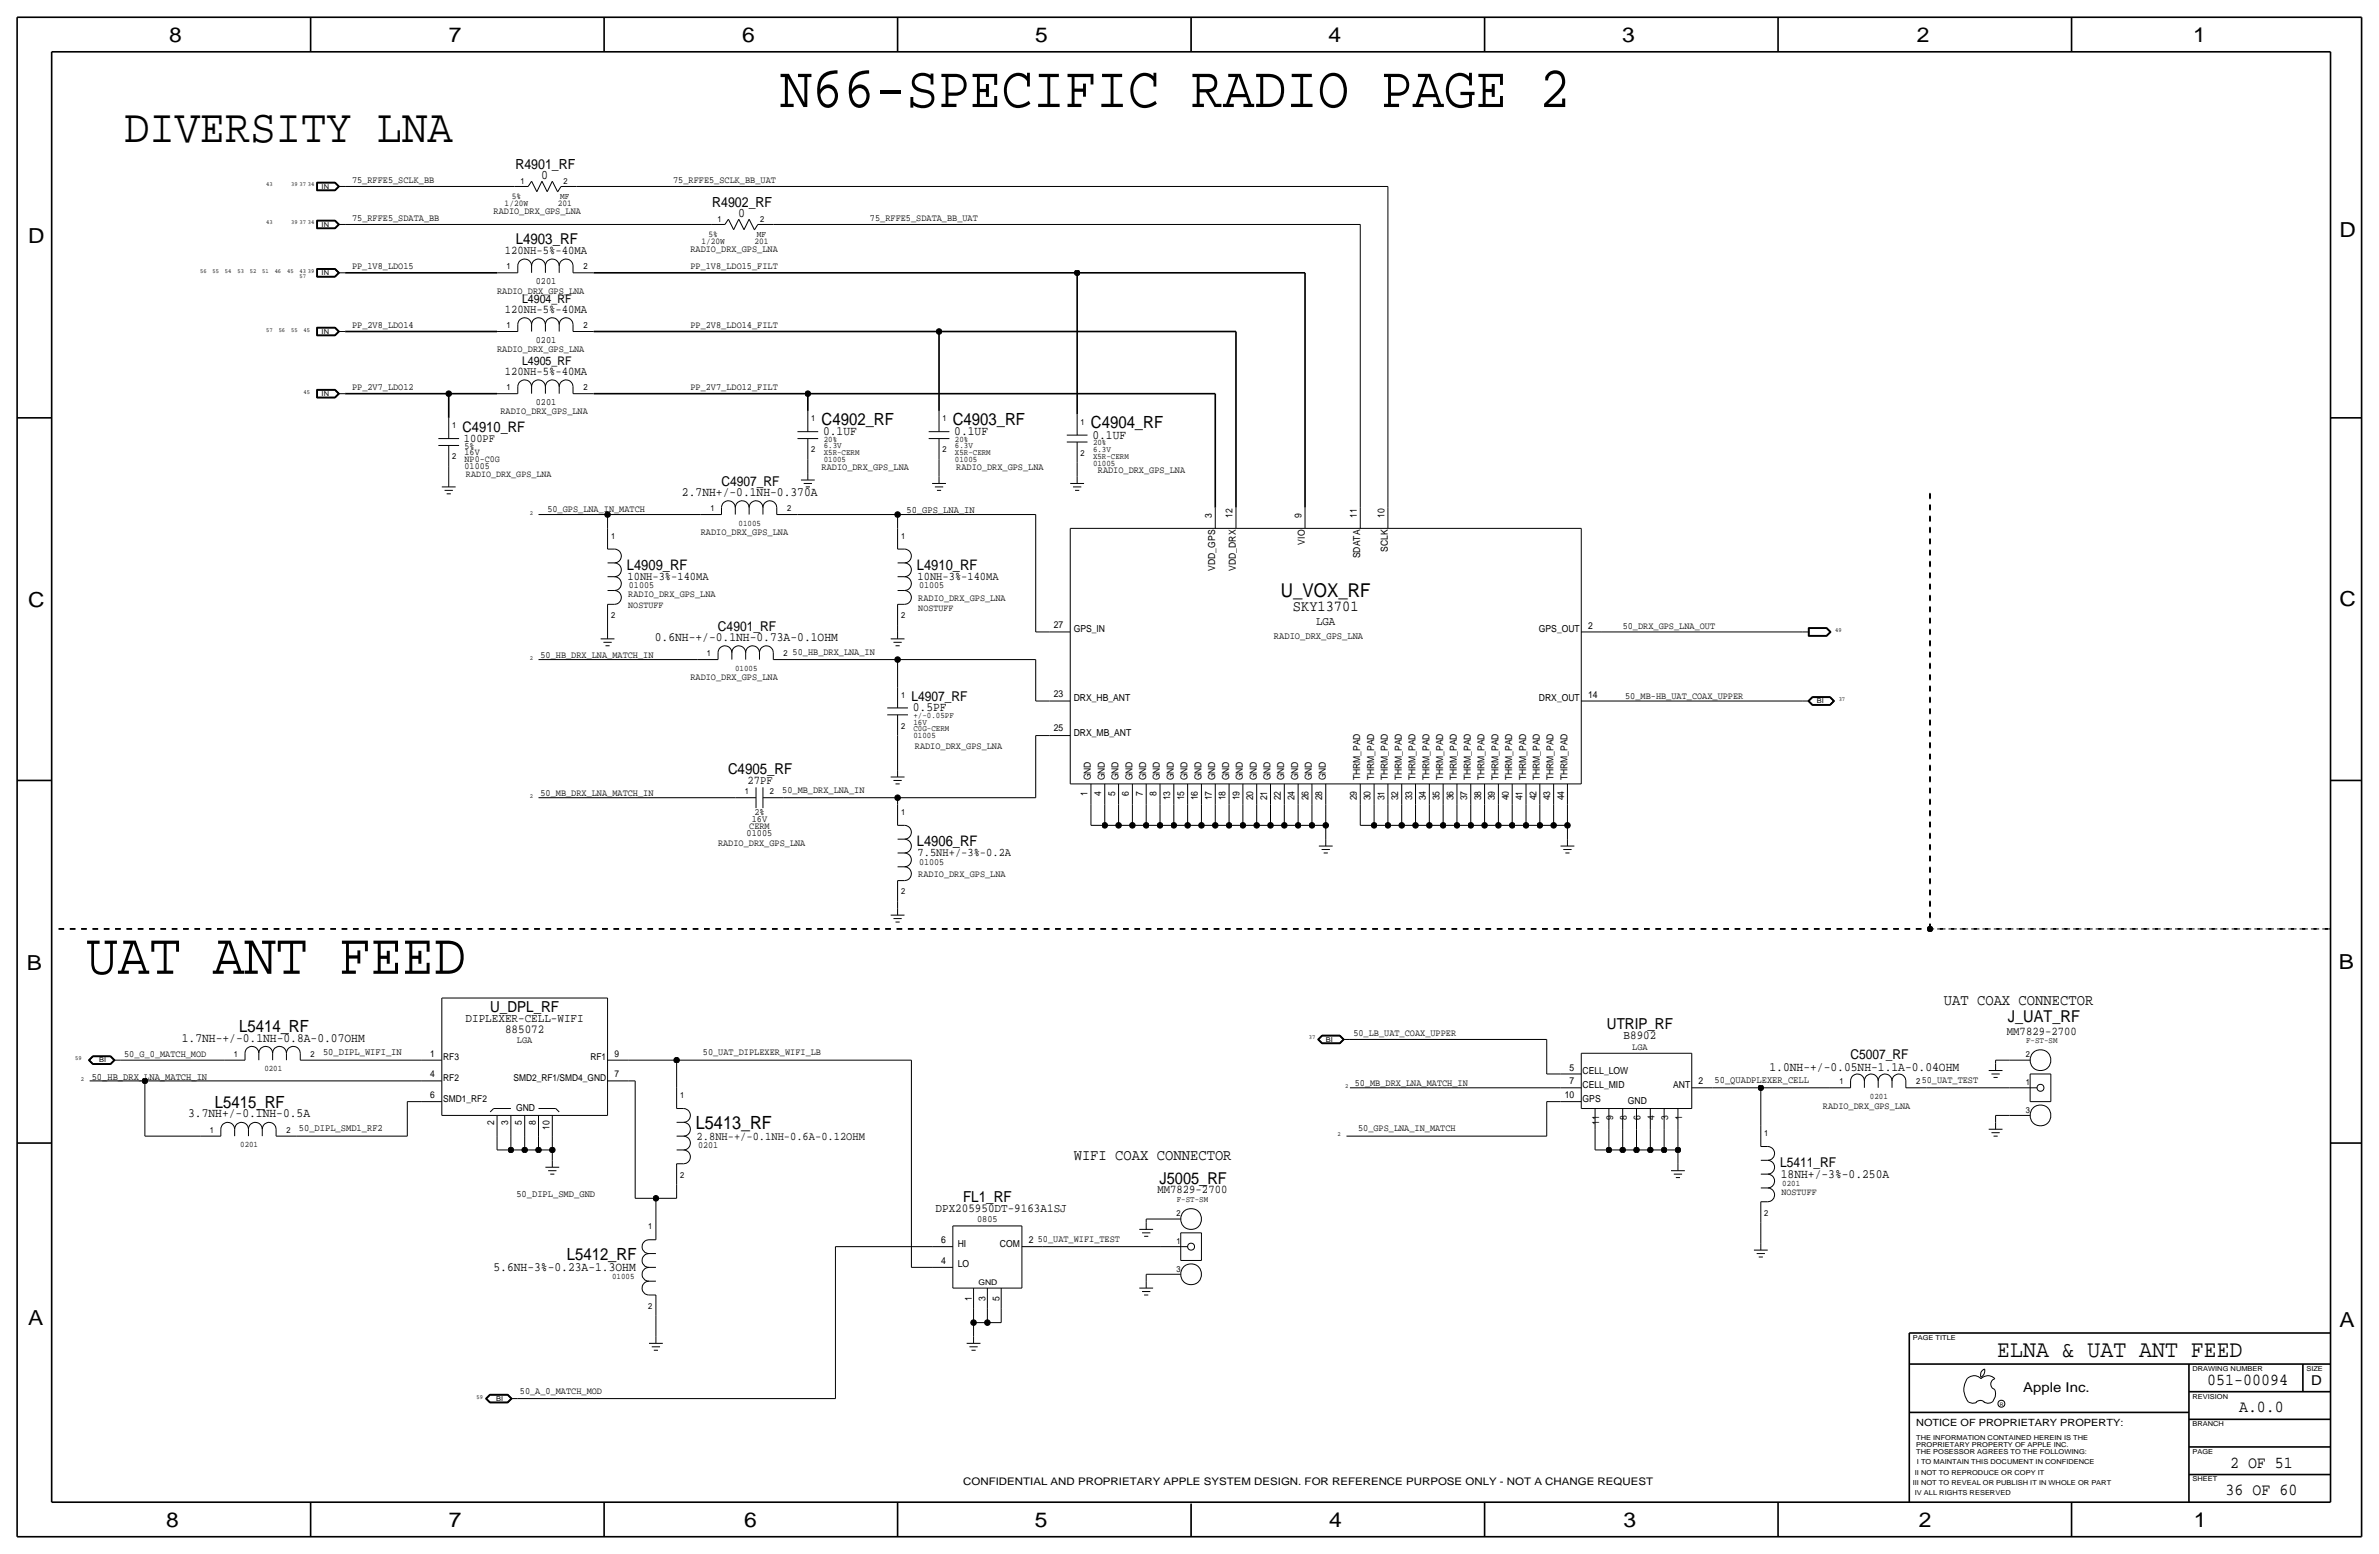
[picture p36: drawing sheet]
<svg xmlns="http://www.w3.org/2000/svg" width="875mm" height="572mm" viewBox="0 0 875 572" stroke-linecap="round" stroke-linejoin="round" font-family="sans-serif">
<defs><g id="words">
<g font-size="21.7">
<text x="287" y="39.4">N66-SPECIFIC RADIO PAGE 2</text>
<text x="31.7" y="358.1">UAT ANT FEED</text>
</g>
<text font-size="17.4" x="45.7" y="52.1">DIVERSITY LNA</text>
<text font-size="8.9" x="734.6" y="499.1">ELNA &amp; UAT ANT FEED</text>
<g font-size="7.6">
<text x="62.2" y="15.5">8</text>
<text x="165.1" y="15.5">7</text>
<text x="273" y="15.5">6</text>
<text x="380.7" y="15.5">5</text>
<text x="488.6" y="15.5">4</text>
<text x="596.6" y="15.5">3</text>
<text x="705.1" y="15.5">2</text>
<text x="806.7" y="15.5">1</text>
<text x="10.4" y="89.4">D</text>
<text x="860.5" y="87.1">D</text>
<text x="10.4" y="223.3">C</text>
<text x="860.5" y="222.8">C</text>
<text x="9.8" y="356.6">B</text>
<text x="860.3" y="356.4">B</text>
<text x="10.4" y="487.4">A</text>
<text x="860.5" y="488.2">A</text>
<text x="61.2" y="561.6">8</text>
<text x="165" y="561.6">7</text>
<text x="273.8" y="561.6">6</text>
<text x="380.7" y="561.6">5</text>
<text x="488.9" y="561.6">4</text>
<text x="597.1" y="561.6">3</text>
<text x="705.8" y="561.6">2</text>
<text x="806.9" y="561.6">1</text>
</g>
<text font-size="7" x="471.2" y="219.7">U_VOX_RF</text>
<text font-size="6.7" x="256" y="415.3">L5413_RF</text>
<g font-size="6.2">
<text x="302.2" y="156.2">C4902_RF</text>
<text x="350.5" y="156.2">C4903_RF</text>
<text x="401.3" y="157.5">C4904_RF</text>
<text x="88" y="379.5">L5414_RF</text>
<text x="79.1" y="407.4">L5415_RF</text>
<text x="208.5" y="463.6">L5412_RF</text>
<text x="811.9" y="509.3">051-00094</text>
<text x="823.6" y="519.4">A.0.0</text>
<text x="820.3" y="539.8">2 OF 51</text>
<text x="818.6" y="549.9">36 OF 60</text>
</g>
<g font-size="6">
<text x="738.5" y="375.9">J_UAT_RF</text>
<text x="426.5" y="435.4">J5005_RF</text>
</g>
<g font-size="5.7">
<text x="715" y="369.6">UAT COAX CONNECTOR</text>
<text x="394.9" y="426.7">WIFI COAX CONNECTOR</text>
</g>
<g font-size="5.6">
<text x="475.6" y="224.8">SKY13701</text>
<text x="180.3" y="372.1">U_DPL_RF</text>
<text x="591.1" y="378.5">UTRIP_RF</text>
<text x="354.2" y="442">FL1_RF</text>
</g>
<g font-size="5.5">
<text x="189.7" y="89.9">L4903_RF</text>
<text x="267.8" y="284.5">C4905_RF</text>
</g>
<g font-size="5.3">
<text x="170.1" y="158.8">C4910_RF</text>
<text x="230.6" y="209.5">L4909_RF</text>
<text x="337.3" y="209.5">L4910_RF</text>
<text x="337.3" y="311.2">L4906_RF</text>
</g>
<g font-size="5.1">
<text x="189.6" y="62.2">R4901_RF</text>
<text x="262" y="76.2">R4902_RF</text>
</g>
<g font-size="5">
<text x="265.3" y="178.8">C4907_RF</text>
<text x="264.1" y="232.2">C4901_RF</text>
<text x="335.2" y="257.8">L4907_RF</text>
<text x="680.6" y="389.6">C5007_RF</text>
<text x="654.8" y="429.3">L5411_RF</text>
<text x="850.1" y="509.3">D</text>
<text x="744.2" y="511.8">Apple Inc.</text>
</g>
<g font-size="4.8">
<text x="199.1" y="65.8">0</text>
<text x="271.5" y="79.8">0</text>
</g>
<g font-size="4.7">
<text x="302.7" y="160">0.1UF</text>
<text x="351" y="160">0.1UF</text>
<text x="401.8" y="161.3">0.1UF</text>
<text x="250.8" y="182.4">2.7NH+/-0.1NH-0.370A</text>
<text x="240.8" y="235.7">0.6NH-+/-0.1NH-0.73A-0.1OHM</text>
<text x="335.7" y="261.6">0.5PF</text>
<text x="66.9" y="383">1.7NH-+/-0.1NH-0.8A-0.07OHM</text>
<text x="650.8" y="393.7">1.0NH-+/-0.05NH-1.1A-0.04OHM</text>
<text x="69.2" y="411">3.7NH+/-0.1NH-0.5A</text>
<text x="655" y="433.1">18NH+/-3%-0.250A</text>
<text x="181.5" y="467.4">5.6NH-3%-0.23A-1.3OHM</text>
</g>
<g font-size="4.5">
<text x="171.3" y="376">DIPLEXER-CELL-WIFI</text>
<text x="185.7" y="379.7">885072</text>
<text x="597.2" y="382.3">B8902</text>
<text x="344.1" y="445.8">DPX205950DT-9163A1SJ</text>
</g>
<g font-size="4.4">
<text x="185.7" y="93.5">120NH-5%-40MA</text>
<text x="192" y="111.5">L4904_RF</text>
<text x="185.7" y="115.1">120NH-5%-40MA</text>
<text x="185.7" y="137.9">120NH-5%-40MA</text>
<text x="192" y="134.4">L4905_RF</text>
<text x="484.1" y="229.9">LGA</text>
<text x="274.9" y="288.3">27PF</text>
<text x="738.2" y="380.5">MM7829-2700</text>
<text x="425.8" y="438.9">MM7829-2700</text>
</g>
<g font-size="4.3">
<text x="170.6" y="162.6">100PF</text>
<text x="230.8" y="213.4">10NH-3%-140MA</text>
<text x="337.5" y="213.4">10NH-3%-140MA</text>
<text x="337.5" y="315">7.5NH+/-3%-0.2A</text>
<text x="256.2" y="419.1">2.8NH-+/-0.1NH-0.6A-0.12OHM</text>
</g>
<text font-size="3.8" x="354.3" y="546.1">CONFIDENTIAL AND PROPRIETARY APPLE SYSTEM DESIGN. FOR REFERENCE PURPOSE ONLY - NOT A CHANGE REQUEST</text>
<text font-size="3.7" x="704.8" y="524.5">NOTICE OF PROPRIETARY PROPERTY:</text>
<g font-size="3.6">
<text x="333.5" y="188.7">50_GPS_LNA_IN</text>
<text x="468.6" y="234.9">RADIO_DRX_GPS_LNA</text>
<text x="118.8" y="388.1">50_DIPL_WIFI_IN</text>
<text x="33.7" y="397">50_HB_DRX_LNA_MATCH_IN</text>
<text x="630.6" y="398.4">50_QUADPLEXER_CELL</text>
<text x="109.9" y="416.1">50_DIPL_SMD1_RF2</text>
<text x="189.9" y="440.2">50_DIPL_SMD_GND</text>
</g>
<g font-size="3.5">
<text x="129.5" y="67.3">75_RFFE5_SCLK_BB</text>
<text x="247.6" y="67.3">75_RFFE5_SCLK_BB_UAT</text>
<text x="129.5" y="81.3">75_RFFE5_SDATA_BB</text>
<text x="181.6" y="78.7">RADIO_DRX_GPS_LNA</text>
<text x="320" y="81.3">75_RFFE5_SDATA_BB_UAT</text>
<text x="253.9" y="92.7">RADIO_DRX_GPS_LNA</text>
<text x="129.5" y="99.1">PP_1V8_LDO15</text>
<text x="253.9" y="99.1">PP_1V8_LDO15_FILT</text>
<text x="182.8" y="107.9">RADIO_DRX_GPS_LNA</text>
<text x="197.1" y="104.4">0201</text>
<text x="129.5" y="120.6">PP_2V8_LDO14</text>
<text x="197.1" y="126">0201</text>
<text x="254" y="120.6">PP_2V8_LDO14_FILT</text>
<text x="182.8" y="129.5">RADIO_DRX_GPS_LNA</text>
<text x="129.5" y="143.5">PP_2V7_LDO12</text>
<text x="254" y="143.5">PP_2V7_LDO12_FILT</text>
<text x="197.1" y="148.8">0201</text>
<text x="184.1" y="152.4">RADIO_DRX_GPS_LNA</text>
<text x="170.9" y="165.1">5%</text>
<text x="170.9" y="167.4">16V</text>
<text x="170.9" y="172.5">01005</text>
<text x="170.9" y="169.9">NP0-C0G</text>
<text x="302.2" y="172.7">RADIO_DRX_GPS_LNA</text>
<text x="351.7" y="172.7">RADIO_DRX_GPS_LNA</text>
<text x="403.8" y="174">RADIO_DRX_GPS_LNA</text>
<text x="171.4" y="175.3">RADIO_DRX_GPS_LNA</text>
<text x="201.3" y="188.5">50_GPS_LNA_IN_MATCH</text>
<text x="445.7" y="190.5" transform="rotate(-90 445.7 190.5)">3</text>
<text x="453.3" y="190.5" transform="rotate(-90 453.3 190.5)">12</text>
<text x="478.7" y="190.5" transform="rotate(-90 478.7 190.5)">9</text>
<text x="499" y="190.5" transform="rotate(-90 499 190.5)">11</text>
<text x="509.2" y="190.5" transform="rotate(-90 509.2 190.5)">10</text>
<text x="257.8" y="196.9">RADIO_DRX_GPS_LNA</text>
<text x="480" y="200.2" transform="rotate(-90 480 200.2)">VIO</text>
<text x="510.5" y="203.1" transform="rotate(-90 510.5 203.1)">SCLK</text>
<text x="447" y="209.9" transform="rotate(-90 447 209.9)">VDD_GPS</text>
<text x="454.6" y="209.9" transform="rotate(-90 454.6 209.9)">VDD_DRX</text>
<text x="500.3" y="205.3" transform="rotate(-90 500.3 205.3)">SDATA</text>
<text x="231.1" y="219.7">RADIO_DRX_GPS_LNA</text>
<text x="231.3" y="216.4">01005</text>
<text x="337.8" y="221">RADIO_DRX_GPS_LNA</text>
<text x="338" y="216.4">01005</text>
<text x="231.1" y="223.5">NOSTUFF</text>
<text x="337.8" y="224.8">NOSTUFF</text>
<text x="387.6" y="230.9">27</text>
<text x="394.9" y="232.4">GPS_IN</text>
<text x="566" y="232.4">GPS_OUT</text>
<text x="584.1" y="231.1">2</text>
<text x="596.8" y="231.1">50_DRX_GPS_LNA_OUT</text>
<text x="198.8" y="241.9">50_HB_DRX_LNA_MATCH_IN</text>
<text x="291.5" y="240.8">50_HB_DRX_LNA_IN</text>
<text x="253.9" y="250.2">RADIO_DRX_GPS_LNA</text>
<text x="387.6" y="256.3">23</text>
<text x="394.9" y="257.8">DRX_HB_ANT</text>
<text x="566" y="257.8">DRX_OUT</text>
<text x="584.1" y="256.5">14</text>
<text x="597.8" y="256.9">50_MB-HB_UAT_COAX_UPPER</text>
<text x="387.6" y="269">25</text>
<text x="336.5" y="275.6">RADIO_DRX_GPS_LNA</text>
<text x="394.9" y="270.5">DRX_MB_ANT</text>
<text x="401.3" y="287" transform="rotate(-90 401.3 287)">GND</text>
<text x="406.4" y="287" transform="rotate(-90 406.4 287)">GND</text>
<text x="411.4" y="287" transform="rotate(-90 411.4 287)">GND</text>
<text x="416.5" y="287" transform="rotate(-90 416.5 287)">GND</text>
<text x="421.6" y="287" transform="rotate(-90 421.6 287)">GND</text>
<text x="426.7" y="287" transform="rotate(-90 426.7 287)">GND</text>
<text x="431.7" y="287" transform="rotate(-90 431.7 287)">GND</text>
<text x="436.8" y="287" transform="rotate(-90 436.8 287)">GND</text>
<text x="441.9" y="287" transform="rotate(-90 441.9 287)">GND</text>
<text x="447" y="287" transform="rotate(-90 447 287)">GND</text>
<text x="452.1" y="287" transform="rotate(-90 452.1 287)">GND</text>
<text x="457.1" y="287" transform="rotate(-90 457.1 287)">GND</text>
<text x="462.2" y="287" transform="rotate(-90 462.2 287)">GND</text>
<text x="467.3" y="287" transform="rotate(-90 467.3 287)">GND</text>
<text x="472.4" y="287" transform="rotate(-90 472.4 287)">GND</text>
<text x="477.5" y="287" transform="rotate(-90 477.5 287)">GND</text>
<text x="482.5" y="287" transform="rotate(-90 482.5 287)">GND</text>
<text x="487.6" y="287" transform="rotate(-90 487.6 287)">GND</text>
<text x="500.3" y="287" transform="rotate(-90 500.3 287)">THRM_PAD</text>
<text x="505.4" y="287" transform="rotate(-90 505.4 287)">THRM_PAD</text>
<text x="510.5" y="287" transform="rotate(-90 510.5 287)">THRM_PAD</text>
<text x="515.6" y="287" transform="rotate(-90 515.6 287)">THRM_PAD</text>
<text x="520.6" y="287" transform="rotate(-90 520.6 287)">THRM_PAD</text>
<text x="525.7" y="287" transform="rotate(-90 525.7 287)">THRM_PAD</text>
<text x="530.8" y="287" transform="rotate(-90 530.8 287)">THRM_PAD</text>
<text x="535.9" y="287" transform="rotate(-90 535.9 287)">THRM_PAD</text>
<text x="541" y="287" transform="rotate(-90 541 287)">THRM_PAD</text>
<text x="546" y="287" transform="rotate(-90 546 287)">THRM_PAD</text>
<text x="551.1" y="287" transform="rotate(-90 551.1 287)">THRM_PAD</text>
<text x="556.2" y="287" transform="rotate(-90 556.2 287)">THRM_PAD</text>
<text x="561.3" y="287" transform="rotate(-90 561.3 287)">THRM_PAD</text>
<text x="566.4" y="287" transform="rotate(-90 566.4 287)">THRM_PAD</text>
<text x="571.4" y="287" transform="rotate(-90 571.4 287)">THRM_PAD</text>
<text x="576.5" y="287" transform="rotate(-90 576.5 287)">THRM_PAD</text>
<text x="198.8" y="292.7">50_MB_DRX_LNA_MATCH_IN</text>
<text x="287.7" y="291.6">50_MB_DRX_LNA_IN</text>
<text x="400" y="292.6" transform="rotate(-90 400 292.6)">1</text>
<text x="405.1" y="292.6" transform="rotate(-90 405.1 292.6)">4</text>
<text x="410.1" y="292.6" transform="rotate(-90 410.1 292.6)">5</text>
<text x="415.2" y="292.6" transform="rotate(-90 415.2 292.6)">6</text>
<text x="420.3" y="292.6" transform="rotate(-90 420.3 292.6)">7</text>
<text x="425.4" y="292.6" transform="rotate(-90 425.4 292.6)">8</text>
<text x="277.5" y="299.7">2%</text>
<text x="430.5" y="294.3" transform="rotate(-90 430.5 294.3)">13</text>
<text x="435.5" y="294.3" transform="rotate(-90 435.5 294.3)">15</text>
<text x="440.6" y="294.3" transform="rotate(-90 440.6 294.3)">16</text>
<text x="445.7" y="294.3" transform="rotate(-90 445.7 294.3)">17</text>
<text x="450.8" y="294.3" transform="rotate(-90 450.8 294.3)">18</text>
<text x="455.9" y="294.3" transform="rotate(-90 455.9 294.3)">19</text>
<text x="461" y="294.3" transform="rotate(-90 461 294.3)">20</text>
<text x="466" y="294.3" transform="rotate(-90 466 294.3)">21</text>
<text x="471.1" y="294.3" transform="rotate(-90 471.1 294.3)">22</text>
<text x="476.2" y="294.3" transform="rotate(-90 476.2 294.3)">24</text>
<text x="481.3" y="294.3" transform="rotate(-90 481.3 294.3)">26</text>
<text x="486.4" y="294.3" transform="rotate(-90 486.4 294.3)">28</text>
<text x="499" y="294.3" transform="rotate(-90 499 294.3)">29</text>
<text x="504.1" y="294.3" transform="rotate(-90 504.1 294.3)">30</text>
<text x="509.2" y="294.3" transform="rotate(-90 509.2 294.3)">31</text>
<text x="514.3" y="294.3" transform="rotate(-90 514.3 294.3)">32</text>
<text x="519.4" y="294.3" transform="rotate(-90 519.4 294.3)">33</text>
<text x="524.4" y="294.3" transform="rotate(-90 524.4 294.3)">34</text>
<text x="529.5" y="294.3" transform="rotate(-90 529.5 294.3)">35</text>
<text x="534.6" y="294.3" transform="rotate(-90 534.6 294.3)">36</text>
<text x="539.7" y="294.3" transform="rotate(-90 539.7 294.3)">37</text>
<text x="544.8" y="294.3" transform="rotate(-90 544.8 294.3)">38</text>
<text x="549.9" y="294.3" transform="rotate(-90 549.9 294.3)">39</text>
<text x="554.9" y="294.3" transform="rotate(-90 554.9 294.3)">40</text>
<text x="560" y="294.3" transform="rotate(-90 560 294.3)">41</text>
<text x="565.1" y="294.3" transform="rotate(-90 565.1 294.3)">42</text>
<text x="570.2" y="294.3" transform="rotate(-90 570.2 294.3)">43</text>
<text x="575.3" y="294.3" transform="rotate(-90 575.3 294.3)">44</text>
<text x="275.6" y="304.8">CERM</text>
<text x="276.5" y="302.3">16V</text>
<text x="264.1" y="311.2">RADIO_DRX_GPS_LNA</text>
<text x="274.6" y="307.3">01005</text>
<text x="337.8" y="322.6">RADIO_DRX_GPS_LNA</text>
<text x="338" y="318">01005</text>
<text x="190.2" y="383.6">LGA</text>
<text x="497.8" y="381">50_LB_UAT_COAX_UPPER</text>
<text x="45.7" y="388.6">50_G_0_MATCH_MOD</text>
<text x="158.3" y="388.6">1</text>
<text x="163" y="389.9">RF3</text>
<text x="217.1" y="389.9">RF1</text>
<text x="226" y="388.6">9</text>
<text x="258.5" y="388.1">50_UAT_DIPLEXER_WIFI_LB</text>
<text x="600.4" y="386.1">LGA</text>
<text x="577.3" y="393.7">5</text>
<text x="582.1" y="395">CELL_LOW</text>
<text x="158.3" y="396.2">4</text>
<text x="163" y="397.5">RF2</text>
<text x="188.9" y="397.5">SMD2_RF1/SMD4_GND</text>
<text x="226" y="396.2">7</text>
<text x="498.3" y="399.5">50_MB_DRX_LNA_MATCH_IN</text>
<text x="577.3" y="398.8">7</text>
<text x="582.1" y="400">CELL_MID</text>
<text x="615.4" y="400">ANT</text>
<text x="624.8" y="398.7">2</text>
<text x="706.8" y="398.3">50_UAT_TEST</text>
<text x="158.3" y="403.9">6</text>
<text x="163" y="405.1">SMD1_RF2</text>
<text x="575.6" y="403.9">10</text>
<text x="582.1" y="405.1">GPS</text>
<text x="598.7" y="405.9">GND</text>
<text x="670.5" y="407.7">RADIO_DRX_GPS_LNA</text>
<text x="181.8" y="413.7" transform="rotate(-90 181.8 413.7)">2</text>
<text x="186.9" y="413.7" transform="rotate(-90 186.9 413.7)">3</text>
<text x="189.8" y="408.7">GND</text>
<text x="192" y="413.7" transform="rotate(-90 192 413.7)">5</text>
<text x="197.1" y="413.7" transform="rotate(-90 197.1 413.7)">8</text>
<text x="588.2" y="413.7" transform="rotate(-90 588.2 413.7)">11</text>
<text x="593.3" y="412" transform="rotate(-90 593.3 412)">9</text>
<text x="598.4" y="412" transform="rotate(-90 598.4 412)">8</text>
<text x="603.5" y="412" transform="rotate(-90 603.5 412)">6</text>
<text x="608.5" y="412" transform="rotate(-90 608.5 412)">4</text>
<text x="613.6" y="412" transform="rotate(-90 613.6 412)">3</text>
<text x="618.7" y="412" transform="rotate(-90 618.7 412)">1</text>
<text x="202.1" y="415.5" transform="rotate(-90 202.1 415.5)">10</text>
<text x="499.5" y="416">50_GPS_LNA_IN_MATCH</text>
<text x="256.7" y="422.1">0201</text>
<text x="655.3" y="439.4">NOSTUFF</text>
<text x="359.4" y="449.6">0805</text>
<text x="346.2" y="457.2">6</text>
<text x="352.2" y="458.5">HI</text>
<text x="367.8" y="458.5">COM</text>
<text x="378.4" y="457.2">2</text>
<text x="381.7" y="456.7">50_UAT_WIFI_TEST</text>
<text x="346.2" y="464.8">4</text>
<text x="352.2" y="466.1">LO</text>
<text x="357.4" y="478.3" transform="rotate(-90 357.4 478.3)">1</text>
<text x="362.5" y="478.3" transform="rotate(-90 362.5 478.3)">3</text>
<text x="367.6" y="478.3" transform="rotate(-90 367.6 478.3)">5</text>
<text x="191.2" y="512.6">50_A_0_MATCH_MOD</text>
</g>
<g font-size="3.2">
<text x="185.6" y="75.7">1/20W</text>
<text x="188.2" y="73.2">5%</text>
<text x="205.1" y="75.7">201</text>
<text x="206" y="73.2">MF</text>
<text x="258" y="89.7">1/20W</text>
<text x="260.6" y="87.1">5%</text>
<text x="277.5" y="89.7">201</text>
<text x="278.4" y="87.1">MF</text>
<text x="186.3" y="99.1">1</text>
<text x="214.6" y="99.1">2</text>
<text x="186.3" y="120.6">1</text>
<text x="214.6" y="120.6">2</text>
<text x="186.3" y="143.5">1</text>
<text x="214.6" y="143.5">2</text>
</g>
<g font-size="3.1">
<text x="191.5" y="67.8">1</text>
<text x="207.2" y="67.8">2</text>
<text x="263.9" y="81.8">1</text>
<text x="279.6" y="81.8">2</text>
<text x="298.4" y="154.9">1</text>
<text x="346.7" y="154.9">1</text>
<text x="166.3" y="157.5">1</text>
<text x="397.5" y="156.2">1</text>
<text x="298.4" y="166.4">2</text>
<text x="303" y="167.4">X5R-CERM</text>
<text x="303" y="162.6">20%</text>
<text x="303" y="164.8">6.3V</text>
<text x="346.7" y="166.4">2</text>
<text x="351.2" y="167.4">X5R-CERM</text>
<text x="351.2" y="162.6">20%</text>
<text x="351.2" y="164.8">6.3V</text>
<text x="397.5" y="167.6">2</text>
<text x="402" y="166.1">6.3V</text>
<text x="402" y="163.8">20%</text>
<text x="166.3" y="168.9">2</text>
<text x="303" y="169.9">01005</text>
<text x="351.2" y="169.9">01005</text>
<text x="402" y="168.7">X5R-CERM</text>
<text x="402" y="171.2">01005</text>
<text x="261.3" y="188">1</text>
<text x="289.5" y="188">2</text>
<text x="271.7" y="193.3">01005</text>
<text x="224.7" y="198.1">1</text>
<text x="331.4" y="198.1">1</text>
<text x="224.7" y="227.3">2</text>
<text x="331.4" y="227.3">2</text>
<text x="260" y="241.3">1</text>
<text x="288.2" y="241.3">2</text>
<text x="270.4" y="246.6">01005</text>
<text x="331.4" y="256.5">1</text>
<text x="331.4" y="268">2</text>
<text x="336" y="266.4">16V</text>
<text x="336" y="264.2">+/-0.05PF</text>
<text x="336" y="269">C0G-CERM</text>
<text x="336" y="271.5">01005</text>
<text x="274" y="292.1">1</text>
<text x="283.2" y="292.1">2</text>
<text x="331.4" y="299.7">1</text>
<text x="331.4" y="328.9">2</text>
<text x="745.3" y="383.5">F-ST-SM</text>
<text x="86" y="388.6">1</text>
<text x="114.2" y="388.6">2</text>
<text x="745.2" y="388.9">2</text>
<text x="97.2" y="394">0201</text>
<text x="676.6" y="398.8">1</text>
<text x="704.8" y="398.8">2</text>
<text x="745.2" y="399">1</text>
<text x="250.1" y="403.9">1</text>
<text x="687.8" y="404.1">0201</text>
<text x="745.2" y="409.2">3</text>
<text x="77.2" y="416.6">1</text>
<text x="105.4" y="416.6">2</text>
<text x="648.9" y="417.8">1</text>
<text x="88.3" y="421.9">0201</text>
<text x="250.1" y="433.1">2</text>
<text x="655.5" y="436.1">0201</text>
<text x="432.8" y="442">F-ST-SM</text>
<text x="432.8" y="447.3">2</text>
<text x="648.9" y="447">2</text>
<text x="238.4" y="452.1">1</text>
<text x="432.8" y="457.5">1</text>
<text x="432.8" y="467.6">3</text>
<text x="225.1" y="470.4">01005</text>
<text x="238.4" y="481.3">2</text>
</g>
<text font-size="2.9" x="359.9" y="472.5">GND</text>
<g font-size="2.5">
<text x="118.3" y="69.3">IN</text>
<text x="118.3" y="83.3">IN</text>
<text x="118.3" y="101.1">IN</text>
<text x="118.3" y="122.7">IN</text>
<text x="118.3" y="145.5">IN</text>
<text x="668.2" y="258.6">BI</text>
<text x="487.6" y="383">BI</text>
<text x="36.5" y="390.7">BI</text>
<text x="703.5" y="492.8">PAGE TITLE</text>
<text x="806.4" y="504.2">DRAWING NUMBER</text>
<text x="848.3" y="504.2">SIZE</text>
<text x="182.5" y="515.1">BI</text>
<text x="806.4" y="514.4">REVISION</text>
<text x="806.4" y="524.5">BRANCH</text>
<text x="704.8" y="532.1">PROPRIETARY PROPERTY OF APPLE INC.</text>
<text x="704.8" y="529.6">THE INFORMATION CONTAINED HEREIN IS THE</text>
<text x="704.8" y="534.7">THE POSESSOR AGREES TO THE FOLLOWING:</text>
<text x="705.1" y="538.5">I TO MAINTAIN THIS DOCUMENT IN CONFIDENCE</text>
<text x="806.4" y="534.7">PAGE</text>
<text x="704.3" y="542.3">II NOT TO REPRODUCE OR COPY IT</text>
<text x="806.4" y="544.8">SHEET</text>
<text x="703.5" y="546.1">III NOT TO REVEAL OR PUBLISH IT IN WHOLE OR PART</text>
<text x="704.3" y="549.9">IV ALL RIGHTS RESERVED</text>
</g>
<g font-size="2.3">
<text x="97.9" y="68.6">43</text>
<text x="107.1" y="68.6">39 37 34</text>
<text x="97.9" y="82.6">43</text>
<text x="107.1" y="82.6">39 37 34</text>
<text x="73.6" y="100.3">56</text>
<text x="78.2" y="100.3">55</text>
<text x="82.7" y="100.3">54</text>
<text x="87.3" y="100.3">53</text>
<text x="91.9" y="100.3">52</text>
<text x="96.5" y="100.3">51</text>
<text x="101" y="100.3">46</text>
<text x="105.6" y="100.3">45</text>
<text x="110.2" y="100.3">43 39</text>
<text x="110.2" y="102.2">57</text>
<text x="97.9" y="121.9">57</text>
<text x="102.5" y="121.9">56</text>
<text x="107.1" y="121.9">55</text>
<text x="111.7" y="121.9">45</text>
<text x="111.7" y="144.8">45</text>
<text x="194.8" y="189.2">2</text>
<text x="675" y="232.4">49</text>
<text x="194.8" y="242.6">2</text>
<text x="676.3" y="257.8">37</text>
<text x="194.8" y="293.4">2</text>
<text x="481.4" y="382.3">37</text>
<text x="27.7" y="389.9">59</text>
<text x="29.7" y="397.5">2</text>
<text x="494.8" y="400">2</text>
<text x="492" y="417.8">2</text>
<text x="175.3" y="514.4">59</text>
</g>
<text font-size="1.8" x="735.5" y="516.9">R</text>
</g></defs>
<g fill="none" stroke="#000" stroke-width=".37">
<path d="M116.5 67v3.2zM116.5 70.2h6.8zM116.5 67h6.8zM116.6 67.1h6.6zM116.6 67.1v3zM116.6 70.1h6.6zM116.7 67.2v2.8zM116.7 70h6.5zM116.7 67.2h6.5zM116.8 67.3h6.3zM116.8 67.3v2.6zM116.8 69.9h6.3z"/>
<path d="M123.1 69.9l1.3-1.3zM123.1 67.3l1.3 1.3zM123.2 70l1.4-1.4zM123.2 67.2l1.4 1.4zM123.2 67.1l1.5 1.5zM123.2 70.1l1.5-1.5zM123.3 67l1.6 1.6zM123.3 70.2l1.6-1.6zM124.4 68.6h2.5zM126.9 68.6h62.3zM189.2 68.6h5.1zM195.5 66.7l2 3.8z"/>
<path d="M195.5 66.6l-1.2 2zM199.3 66.6l-1.8 3.9zM199.3 66.7l2 3.8zM203.1 66.6l-1.8 3.9zM203.1 66.7l2 3.8zM206.3 68.6h5.7zM206.3 68.6l-1.2 2zM212 68.6h298.5zM510.5 68.6v118.1zM116.5 98.8v3.1zM116.5 81v3.1zM116.5 84.1h6.8z"/>
<path d="M116.5 98.8h6.8zM116.5 81h6.8zM116.6 98.9h6.6zM116.6 81.1h6.6zM116.6 98.9v2.9zM116.6 81.1v2.9zM116.6 84h6.6zM116.7 99v2.7zM116.7 81.2v2.7zM116.7 83.9h6.5zM116.7 99h6.5zM116.7 81.2h6.5z"/>
<path d="M116.8 99.1h6.3zM116.8 99.1v2.5zM116.8 81.3h6.3zM116.8 81.3v2.5zM116.8 83.8h6.3zM123.1 83.8l1.3-1.3zM123.1 99.1l1.3 1.2zM123.1 81.3l1.3 1.3zM123.2 83.9l1.4-1.3zM123.2 99l1.4 1.3zM123.2 81.2l1.4 1.4zM123.2 98.9l1.5 1.4z"/>
<path d="M123.2 81.1l1.5 1.5zM123.2 84l1.5-1.4zM123.3 98.8l1.6 1.5zM123.3 81l1.6 1.6zM123.3 84.1l1.6-1.6zM124.4 82.6h2.5zM126.9 82.6h134.7zM190.4 97.8a2.54 2.54 0 0 1 2.6-2.5 2.54 2.54 0 0 1 2.5 2.5 2.54 2.54 0 0 1 2.6-2.5 2.54 2.54 0 0 1 2.5 2.5 2.54 2.54 0 0 1 2.5-2.5 2.54 2.54 0 0 1 2.6 2.5 2.54 2.54 0 0 1 2.5-2.5 2.54 2.54 0 0 1 2.6 2.5M190.4 97.8v2.5zM195.5 97.8v2.5zM200.6 97.8v2.5zM205.7 97.8v2.5z"/>
<path d="M210.8 97.8v2.5zM261.6 82.6h5zM267.9 80.6l1.9 3.9zM267.9 80.6l-1.3 2zM271.7 80.6l-1.9 3.9zM271.7 80.6l2 3.9zM275.5 80.6l-1.8 3.9zM275.5 80.6l2 3.9zM278.7 82.6h5.7zM278.7 82.6l-1.2 2zM284.4 82.6h215.9zM500.3 82.5v104.2z"/>
<path d="M116.5 101.9h6.8zM116.6 101.8h6.6zM116.7 101.7h6.5zM116.8 101.6h6.3zM123.1 101.6l1.3-1.3zM123.2 101.7l1.4-1.4zM123.2 101.8l1.5-1.5zM123.3 101.9l1.6-1.6zM124.4 100.3h2.5zM182.8 100.3h7.6zM190.4 119.4a2.54 2.54 0 0 1 2.6-2.5 2.54 2.54 0 0 1 2.5 2.5 2.54 2.54 0 0 1 2.6-2.5 2.54 2.54 0 0 1 2.5 2.5 2.54 2.54 0 0 1 2.5-2.5 2.54 2.54 0 0 1 2.6 2.5 2.54 2.54 0 0 1 2.5-2.5 2.54 2.54 0 0 1 2.6 2.5M190.4 119.4v2.5z"/>
<path d="M195.5 119.4v2.5zM200.6 119.4v2.5zM205.7 119.4v2.5zM210.8 119.4v2.5zM210.8 100.3h7.6zM116.5 120.3v3.2zM116.5 123.5h6.8zM116.5 120.3h6.8zM116.6 120.4h6.6zM116.6 120.4v3zM116.6 123.4h6.6zM116.7 120.5v2.8z"/>
<path d="M116.7 123.3h6.5zM116.7 120.5h6.5zM116.8 120.7h6.3zM116.8 120.7v2.5zM116.8 123.2h6.3zM123.1 123.2l1.3-1.3zM123.1 120.6l1.3 1.3zM123.2 123.3l1.4-1.4zM123.2 120.5l1.4 1.4zM123.2 120.4l1.5 1.5zM123.2 123.4l1.5-1.5zM123.3 120.3l1.6 1.6z"/>
<path d="M123.3 123.5l1.6-1.6zM124.4 121.9h2.5zM182.8 121.9h7.6zM210.8 121.9h7.6zM116.5 143.2v3.2zM116.5 146.4h6.8zM116.5 143.2h6.8zM116.6 143.3h6.6zM116.6 143.3v3zM116.6 146.3h6.6zM116.7 143.4v2.8zM116.7 146.2h6.5z"/>
<path d="M116.7 143.4h6.5zM116.8 143.5h6.3zM116.8 143.5v2.6zM116.8 146.1h6.3zM123.1 146.1l1.3-1.3zM123.1 143.5l1.3 1.3zM123.2 146.2l1.4-1.4zM123.2 143.4l1.4 1.4zM123.2 143.3l1.5 1.5zM123.2 146.3l1.5-1.5zM123.3 143.2l1.6 1.6zM123.3 146.4l1.6-1.6z"/>
<path d="M124.4 144.8h2.5zM165 153.7v7.6zM182.8 144.8h7.6zM190.4 142.2a2.54 2.54 0 0 1 2.6-2.5 2.54 2.54 0 0 1 2.5 2.5 2.54 2.54 0 0 1 2.6-2.5 2.54 2.54 0 0 1 2.5 2.5 2.54 2.54 0 0 1 2.5-2.5 2.54 2.54 0 0 1 2.6 2.5 2.54 2.54 0 0 1 2.5-2.5 2.54 2.54 0 0 1 2.6 2.5M190.4 142.2v2.6zM195.5 142.2v2.6zM200.6 142.2v2.6zM205.7 142.2v2.6zM210.8 142.2v2.6zM210.8 144.8h7.6zM293.3 158.8h7.6zM297.1 151.1v7.7z"/>
<path d="M341.6 158.8h7.6zM345.4 151.1v7.7zM396.2 152.4v7.6zM161.2 161.3h7.7zM161.2 163.8h7.7zM162.5 179.1h5.1zM165 171.5v5zM165 163.8v7.7zM165 176.5v2.6zM293.3 161.3h7.6zM294.6 176.5h5.1zM295.6 177.8h3.1z"/>
<path d="M296.4 179.1h1.5zM297.1 168.9v5.1zM297.1 174v2.5zM297.1 161.3v7.6zM341.6 161.3h7.6zM342.8 177.8h5.1zM343.9 179.1h3zM345.4 168.9v6.4zM345.4 175.3v2.5zM345.4 161.3v7.6zM392.4 162.6h7.6zM392.4 160h7.6z"/>
<path d="M393.7 177.8h5zM394.7 179.1h3zM396.2 170.2v5.1zM396.2 175.3v2.5zM396.2 162.6v7.6zM163.5 180.3h3.1zM164.3 181.6h1.5zM198.1 189.2h25.4zM223.5 189.2v5.1zM223.5 194.3v7.6zM223.5 189.2h34.3zM257.8 189.2h7.6z"/>
<path d="M265.4 186.7v2.5zM265.4 186.7a2.54 2.54 0 0 1 2.5-2.5 2.54 2.54 0 0 1 2.6 2.5 2.54 2.54 0 0 1 2.5-2.5 2.54 2.54 0 0 1 2.5 2.5 2.54 2.54 0 0 1 2.6-2.5 2.54 2.54 0 0 1 2.5 2.5 2.54 2.54 0 0 1 2.6-2.5 2.54 2.54 0 0 1 2.5 2.5M270.5 186.7v2.5zM275.5 186.7v2.5zM280.6 186.7v2.5zM285.7 189.2h7.6zM285.7 186.7v2.5zM293.3 189.2h36.8zM330.1 189.2v5.1zM330.1 194.3v7.6zM330.2 189.2h50.8zM344.6 180.3h1.6z"/>
<path d="M381 189.2v43.2zM393.7 194.3v94zM393.7 194.3h187.9zM395.4 180.3h1.6zM447 186.7v7.6zM454.6 186.7v7.6zM480 186.7v7.6zM500.3 186.7v7.6zM510.5 186.7v7.6zM581.6 194.3v94zM223.5 217.2h2.5zM223.5 212.1h2.5z"/>
<path d="M223.5 207h2.5zM223.5 201.9h2.5zM226 201.9a2.54 2.54 0 0 1 2.5 2.6 2.54 2.54 0 0 1-2.5 2.5 2.54 2.54 0 0 1 2.5 2.5 2.54 2.54 0 0 1-2.5 2.6 2.54 2.54 0 0 1 2.5 2.5 2.54 2.54 0 0 1-2.5 2.6 2.54 2.54 0 0 1 2.5 2.5 2.54 2.54 0 0 1-2.5 2.6M330.1 217.2h2.6zM330.1 212.1h2.6zM330.1 207h2.6zM330.1 201.9h2.6zM332.7 201.9a2.54 2.54 0 0 1 2.5 2.6 2.54 2.54 0 0 1-2.5 2.5 2.54 2.54 0 0 1 2.5 2.5 2.54 2.54 0 0 1-2.5 2.6 2.54 2.54 0 0 1 2.5 2.5 2.54 2.54 0 0 1-2.5 2.6 2.54 2.54 0 0 1 2.5 2.5 2.54 2.54 0 0 1-2.5 2.6M220.9 235h5.1zM221.9 236.2h3.1zM222.7 237.5h1.5zM223.5 229.9v2.5z"/>
<path d="M223.5 222.2v7.7zM223.5 232.4v2.5zM223.5 222.3h2.5zM327.6 235h5.1zM328.6 236.2h3.1zM329.4 237.5h1.5zM330.1 229.9v2.5zM330.1 222.2v7.7zM330.1 232.4v2.5zM330.1 222.3h2.6zM381 232.4h5zM386 232.4h7.7z"/>
<path d="M581.6 232.4h7.6zM589.2 232.4h73.7zM662.9 232.4h2.5zM665.1 234h6.8zM665.1 230.8v3.2zM665.1 230.8h6.8zM665.2 230.9h6.7zM665.2 230.9v3zM665.2 233.9h6.7zM665.3 231h6.5zM665.3 231v2.8zM665.3 233.8h6.5z"/>
<path d="M665.4 231.1h6.4zM665.4 231.1v2.6zM665.4 233.7h6.4zM671.8 231.1l1.3 1.3zM671.8 233.7l1.3-1.3zM671.8 233.8l1.4-1.4zM671.8 231l1.4 1.4zM671.9 233.9l1.5-1.5zM671.9 230.9l1.5 1.5zM671.9 230.8l1.6 1.6zM671.9 234l1.6-1.6zM198.1 242.6h58.4z"/>
<path d="M256.5 242.6h7.6zM264.1 240v2.6zM264.1 240a2.54 2.54 0 0 1 2.5-2.5 2.54 2.54 0 0 1 2.6 2.5 2.54 2.54 0 0 1 2.5-2.5 2.54 2.54 0 0 1 2.6 2.5 2.54 2.54 0 0 1 2.5-2.5 2.54 2.54 0 0 1 2.5 2.5 2.54 2.54 0 0 1 2.6-2.5 2.54 2.54 0 0 1 2.5 2.5M269.2 240v2.6zM274.3 240v2.6zM279.3 240v2.6zM284.4 240v2.6zM284.4 242.6h7.6zM292 242.6h38.1zM330.1 242.6h50.8zM330.1 242.6v10.1zM330.1 252.7v7.7z"/>
<path d="M381 242.6v15.2zM381 257.8h5zM386 257.8h7.7zM581.6 257.8h7.6zM589.2 257.8h73.7zM662.9 257.8h2.5zM665 257.8l1.5 1.6zM665.1 257.8l1.5-1.5zM665.1 257.8l1.5 1.5zM665.3 257.8l1.3-1.4zM665.3 257.8l1.3 1.4zM665.4 257.8l1.3 1.3z"/>
<path d="M665.4 257.8l1.3-1.3zM666.5 259.4h6.7zM666.5 256.2l-1.5 1.6zM666.5 256.2h6.7zM666.6 256.3h6.5zM666.6 259.3h6.6zM666.6 259.2h6.5zM666.6 256.4h6.5zM666.7 259.1h6.4zM666.7 256.5h6.4zM673.1 256.5l1.2 1.3zM673.1 259.1l1.2-1.3z"/>
<path d="M673.1 256.4l1.4 1.4zM673.1 259.3l1.5-1.5zM673.2 256.3l1.4 1.5zM673.2 256.2l1.6 1.6zM674.5 257.8l-1.4 1.4zM674.8 257.8l-1.6 1.6zM326.3 262.9h7.7zM326.3 260.4h7.7zM330.1 270.5v12.7zM330.1 262.9v7.6zM381 270.5h5zM381 270.5v22.9z"/>
<path d="M386 270.5h7.7zM198.1 293.4h72.4zM270.5 293.4h7.6zM278.1 289.6v7.6zM280.6 289.6v7.6zM280.6 293.4h7.6zM288.2 293.4h41.9zM327.6 285.8h5.1zM328.6 287h3.1zM329.4 288.3h1.5zM330.1 293.4h50.8zM330.1 293.4v2.5z"/>
<path d="M330.1 295.9v7.6zM330.1 283.2v2.5zM393.7 288.3h187.9zM401.3 295.9v7.6zM401.3 288.3v7.6zM406.4 295.9v7.6zM406.4 288.3v7.6zM411.4 295.9v7.6zM411.4 288.3v7.6zM416.5 295.9v7.6zM416.5 288.3v7.6zM421.6 295.9v7.6z"/>
<path d="M421.6 288.3v7.6zM426.7 295.9v7.6zM426.7 288.3v7.6zM431.8 295.9v7.6zM431.8 288.3v7.6zM436.8 295.9v7.6zM436.8 288.3v7.6zM441.9 295.9v7.6zM441.9 288.3v7.6zM447 295.9v7.6zM447 288.3v7.6zM452.1 295.9v7.6z"/>
<path d="M452.1 288.3v7.6zM457.2 295.9v7.6zM457.2 288.3v7.6zM462.2 295.9v7.6zM462.2 288.3v7.6zM467.3 295.9v7.6zM467.3 288.3v7.6zM472.4 295.9v7.6zM472.4 288.3v7.6zM477.5 295.9v7.6zM477.5 288.3v7.6zM482.6 295.9v7.6z"/>
<path d="M482.6 288.3v7.6zM487.6 295.9v7.6zM487.6 288.3v7.6zM500.3 295.9v7.6zM500.3 288.3v7.6zM505.4 295.9v7.6zM505.4 288.3v7.6zM510.5 295.9v7.6zM510.5 288.3v7.6zM515.6 295.9v7.6zM515.6 288.3v7.6zM520.7 295.9v7.6z"/>
<path d="M520.7 288.3v7.6zM525.7 295.9v7.6zM525.7 288.3v7.6zM530.8 295.9v7.6zM530.8 288.3v7.6zM535.9 295.9v7.6zM535.9 288.3v7.6zM541 295.9v7.6zM541 288.3v7.6zM546.1 295.9v7.6zM546.1 288.3v7.6zM551.1 295.9v7.6z"/>
<path d="M551.1 288.3v7.6zM556.2 295.9v7.6zM556.2 288.3v7.6zM561.3 295.9v7.6zM561.3 288.3v7.6zM566.4 295.9v7.6zM566.4 288.3v7.6zM571.5 295.9v7.6zM571.5 288.3v7.6zM576.5 295.9v7.6zM576.5 288.3v7.6zM330.1 318.8h2.6z"/>
<path d="M330.1 313.7h2.6zM330.1 308.6h2.6zM330.1 303.5h2.6zM332.7 303.5a2.54 2.54 0 0 1 2.5 2.6 2.54 2.54 0 0 1-2.5 2.5 2.54 2.54 0 0 1 2.5 2.5 2.54 2.54 0 0 1-2.5 2.6 2.54 2.54 0 0 1 2.5 2.5 2.54 2.54 0 0 1-2.5 2.6 2.54 2.54 0 0 1 2.5 2.5 2.54 2.54 0 0 1-2.5 2.6M401.3 303.5h5.1zM406.4 303.5h5zM411.4 303.5h5.1zM416.5 303.5h5.1zM421.6 303.5h5.1zM426.7 303.5h5.1zM431.8 303.5h5zM436.8 303.5h5.1z"/>
<path d="M441.9 303.5h5.1zM447 303.5h5.1zM452.1 303.5h5.1zM457.2 303.5h5zM462.2 303.5h5.1zM467.3 303.5h5.1zM472.4 303.5h5.1zM477.5 303.5h5.1zM482.6 303.5h5zM485.1 311.2h5.1zM486.1 312.4h3.1zM486.9 313.7h1.5z"/>
<path d="M487.6 303.5v5.1zM487.6 308.6v2.5zM500.3 303.5h5.1zM505.4 303.5h5.1zM510.5 303.5h5.1zM515.6 303.5h5.1zM520.7 303.5h5zM525.7 303.5h5.1zM530.8 303.5h5.1zM535.9 303.5h5.1zM541 303.5h5.1zM546.1 303.5h5z"/>
<path d="M551.1 303.5h5.1zM556.2 303.5h5.1zM561.3 303.5h5.1zM566.4 303.5h5.1zM571.5 303.5h5zM574 311.2h5.1zM575 312.4h3.1zM575.8 313.7h1.5zM576.5 303.5v5.1zM576.5 308.6v2.5zM327.6 336.6h5.1zM328.6 337.8h3.1z"/>
<path d="M329.4 339.1h1.5zM330.1 331.5v2.5zM330.1 334v2.5zM330.1 323.8v7.7zM330.1 323.9h2.6zM162.5 367h61zM162.5 367v43.2zM223.5 367v43.2zM32.5 389.9l1.6 1.6zM32.5 389.9l1.6-1.6zM32.7 389.9l1.4 1.5zM32.7 389.9l1.4-1.5z"/>
<path d="M32.8 389.9l1.4 1.4zM33 389.9l1.2 1.3zM33 397.5h20.3zM33 389.9l1.2-1.3zM34.1 391.5h6.6zM34.1 388.3h6.6zM34.1 388.4h6.6zM34.1 391.4h6.6zM34.2 391.3h6.4zM34.2 388.5l-1.4 1.4zM34.2 388.5h6.4zM34.2 391.2h6.4z"/>
<path d="M34.2 388.6h6.4zM40.6 388.6l1.3 1.3zM40.6 391.2l1.3-1.3zM40.6 388.5l1.4 1.4zM40.7 388.4l1.5 1.5zM40.7 391.4l1.5-1.5zM40.7 388.3l1.6 1.6zM41.9 389.9h2.5zM42 389.9l-1.4 1.4zM42.3 389.9l-1.6 1.6zM44.4 389.9h38.1zM53.3 397.5h101.6z"/>
<path d="M53.3 397.5v20.3zM82.5 389.9h7.6zM90.1 387.4a2.54 2.54 0 0 1 2.6-2.6 2.54 2.54 0 0 1 2.5 2.6 2.54 2.54 0 0 1 2.5-2.6 2.54 2.54 0 0 1 2.6 2.6 2.54 2.54 0 0 1 2.5-2.6 2.54 2.54 0 0 1 2.6 2.6 2.54 2.54 0 0 1 2.5-2.6 2.54 2.54 0 0 1 2.5 2.6M90.1 387.4v2.5zM95.2 387.4v2.5zM100.3 387.4v2.5zM105.4 387.4v2.5zM110.4 387.4v2.5zM110.4 389.9h7.7zM118.1 389.9h36.8zM154.9 397.5h7.6zM154.9 389.9h7.6z"/>
<path d="M223.5 397.5h7.6zM223.5 389.9h7.6zM231.1 397.5h2.5zM231.1 389.9h17.8zM233.6 397.5v43.2zM248.9 389.9h86.3zM248.9 389.9v10.2zM335.2 389.9v76.2zM484.6 382.3l1.6 1.5zM484.6 382.3l1.6-1.6zM484.8 382.3l1.5-1.5zM484.8 382.3l1.5 1.4z"/>
<path d="M484.9 382.3l1.4-1.4zM484.9 382.3l1.4 1.3zM485.1 382.3l1.3 1.2zM485.1 382.3l1.3-1.3zM486.2 383.8h6.7zM486.2 380.7h6.7zM486.3 380.8h6.5zM486.3 383.7h6.5zM486.3 383.6h6.5zM486.3 380.9h6.5zM486.4 383.5h6.3zM486.4 381h6.3z"/>
<path d="M492.7 381l1.3 1.3zM492.7 383.5l1.3-1.2zM492.8 383.6l1.3-1.3zM492.8 380.9l1.3 1.4zM492.8 383.7l1.5-1.4zM492.8 380.8l1.5 1.5zM492.9 380.7l1.5 1.6zM492.9 383.8l1.5-1.5zM494 382.3h2.5zM496.5 382.3h72.4zM568.9 382.3v12.7zM568.9 395h5.1z"/>
<path d="M574 395h7.6zM581.6 387.4h40.7zM581.6 387.4v20.3zM622.3 387.4v20.3zM680.7 397.5v2.5zM680.7 397.5a2.54 2.54 0 0 1 2.5-2.5 2.54 2.54 0 0 1 2.6 2.5 2.54 2.54 0 0 1 2.5-2.5 2.54 2.54 0 0 1 2.5 2.5 2.54 2.54 0 0 1 2.6-2.5 2.54 2.54 0 0 1 2.5 2.5 2.54 2.54 0 0 1 2.6-2.5 2.54 2.54 0 0 1 2.5 2.5M685.8 397.5v2.5zM690.8 397.5v2.5zM695.9 397.5v2.5zM701 397.5v2.5zM731.5 393.7h5.1zM732.5 395h3z"/>
<path d="M733.2 396.2h1.6zM734 389.9h5.1zM734 389.9v1.3zM734 391.2v2.5zM739.1 389.9h7.6zM746.7 395v10.1zM746.7 395h7.6zM754.3 395v10.1zM53.3 417.8h20.3zM73.6 417.8h7.6zM81.2 415.3v2.5zM81.2 415.3a2.54 2.54 0 0 1 2.6-2.5 2.54 2.54 0 0 1 2.5 2.5 2.54 2.54 0 0 1 2.5-2.5 2.54 2.54 0 0 1 2.6 2.5 2.54 2.54 0 0 1 2.5-2.5 2.54 2.54 0 0 1 2.6 2.5 2.54 2.54 0 0 1 2.5-2.5 2.54 2.54 0 0 1 2.5 2.5"/>
<path d="M86.3 415.3v2.5zM91.4 415.3v2.5zM96.5 415.3v2.5zM101.5 415.3v2.5zM101.5 417.8h7.7zM109.2 417.8h40.6zM149.8 405.1h5.1zM149.8 405.1v12.7zM154.9 405.1h7.6zM162.5 410.2h61zM180.3 408.9l1.3-1.2zM181.6 407.7h6.3z"/>
<path d="M182.8 417.8v5.1zM182.8 410.2v7.6zM187.9 417.8v5.1zM187.9 410.2v7.6zM193 417.8v5.1zM193 410.2v7.6zM198.1 417.8v5.1zM198.1 407.7h6.3zM198.1 410.2v7.6zM203.1 417.8v5.1zM203.1 410.2v7.6zM204.4 407.7l1.3 1.2z"/>
<path d="M248.9 400.1v7.6zM248.9 417.8h2.5zM248.9 412.8h2.5zM248.9 407.7h2.5zM251.4 407.7a2.54 2.54 0 0 1 2.5 2.5 2.54 2.54 0 0 1-2.5 2.5 2.54 2.54 0 0 1 2.5 2.6 2.54 2.54 0 0 1-2.5 2.5 2.54 2.54 0 0 1 2.5 2.6 2.54 2.54 0 0 1-2.5 2.5 2.54 2.54 0 0 1 2.5 2.6 2.54 2.54 0 0 1-2.5 2.5M495.3 417.8h73.6zM496.5 400.1h77.5zM568.9 405.1h5.1zM568.9 405.1v12.7zM574 400.1h7.6zM574 405.1h7.6zM581.6 407.7h40.7z"/>
<path d="M586.7 415.3v7.6zM586.7 407.7v7.6zM591.8 415.3v7.6zM591.8 407.7v7.6zM596.9 415.3v7.6zM596.9 407.7v7.6zM601.9 415.3v7.6zM601.9 407.7v7.6zM607 415.3v7.6zM607 407.7v7.6zM612.1 415.3v7.6zM612.1 407.7v7.6z"/>
<path d="M617.2 415.3v7.6zM617.2 407.7v7.6zM622.3 400.1h7.6zM629.9 400.1h17.8zM647.7 400.1v13.9zM647.7 400.1h25.4zM647.7 414v7.6zM673.1 400.1h7.6zM701 400.1h7.6zM708.6 400.1h30.5zM731.5 415.3h5.1zM732.5 416.6h3z"/>
<path d="M733.2 417.8h1.6zM734 410.2h5.1zM734 410.2v2.6zM734 412.8v2.5zM739.1 410.2h7.6zM739.1 400.1h10.2zM746.7 405.1h7.6zM182.8 422.9h5.1zM187.9 422.9h5.1zM193 422.9h5.1zM198.1 422.9h5zM200.6 429.3h5.1z"/>
<path d="M201.6 430.5h3.1zM202.4 431.8h1.5zM203.1 422.9v3.8zM203.1 426.7v2.6zM248.9 435.6v5.1zM248.9 428v7.6zM248.9 428h2.5zM248.9 422.9h2.5zM586.7 422.9h5.1zM591.8 422.9h5.1zM596.9 422.9h5zM601.9 422.9h5.1z"/>
<path d="M607 422.9h5.1zM612.1 422.9h5.1zM614.6 430.5h5.1zM615.6 431.8h3.1zM616.4 433.1h1.5zM617.2 422.9v5.1zM617.2 428v2.5zM647.7 436.9h2.5zM647.7 431.8h2.5zM647.7 426.7h2.5zM647.7 421.6h2.5zM650.2 421.6a2.54 2.54 0 0 1 2.5 2.6 2.54 2.54 0 0 1-2.5 2.5 2.54 2.54 0 0 1 2.5 2.6 2.54 2.54 0 0 1-2.5 2.5 2.54 2.54 0 0 1 2.5 2.5 2.54 2.54 0 0 1-2.5 2.6 2.54 2.54 0 0 1 2.5 2.5 2.54 2.54 0 0 1-2.5 2.6"/>
<path d="M233.6 440.7h7.6zM238.7 455.9h2.5zM238.7 455.9a2.54 2.54 0 0 0-2.5 2.5 2.54 2.54 0 0 0 2.5 2.6M241.2 440.7h7.7zM241.2 440.7v7.6zM241.2 448.3v7.6zM307.3 458.5h35.5zM307.3 458.5v55.9zM342.8 458.5h7.7zM350.5 450.9h25.4zM350.5 450.9v22.8zM375.9 450.8v22.9z"/>
<path d="M375.9 458.5h7.6zM383.5 458.5h43.2zM419.1 452.1h5zM420.1 453.4h3zM420.8 454.7h1.6zM421.6 448.3h5.1zM421.6 448.3v1.3zM421.6 449.6v2.5zM426.7 458.5h10.1zM426.7 448.3h7.6zM434.3 453.4v10.2zM434.3 453.4h7.6z"/>
<path d="M441.9 453.4v10.2zM645.1 459.7h5.1zM647.7 449.6v7.6zM647.7 457.2v2.5zM647.7 442v7.6zM647.7 442h2.5zM238.7 476.2h2.5zM238.7 471.2h2.5zM238.7 466.1h2.5zM238.7 461h2.5zM238.7 471.2a2.54 2.54 0 0 0-2.5 2.5 2.54 2.54 0 0 0 2.5 2.6M238.7 461a2.54 2.54 0 0 0-2.5 2.5 2.54 2.54 0 0 0 2.5 2.6"/>
<path d="M238.7 466.1a2.54 2.54 0 0 0-2.5 2.5 2.54 2.54 0 0 0 2.5 2.6M241.2 476.3v7.6zM335.2 466.1h7.6zM342.8 466.1h7.7zM350.5 473.7h25.4zM358.1 473.7v7.6zM363.2 473.7v7.6zM368.3 473.7v7.6zM419.1 473.7h5zM420.1 475h3zM420.8 476.2h1.6zM421.6 468.6h5.1z"/>
<path d="M421.6 468.6v2.6zM421.6 471.2v2.5zM426.7 468.6h7.6zM434.3 463.6h7.6zM646.1 461h3.1zM646.9 462.3h1.5zM238.7 494h5.1zM239.7 495.3h3.1zM240.5 496.6h1.5zM241.2 483.9v7.6zM241.2 491.5v2.5zM355.6 494h5z"/>
<path d="M356.6 495.3h3zM357.3 496.6h1.6zM358.1 486.4h5.1zM358.1 481.3v5.1zM358.1 486.4v5.1zM358.1 491.5v2.5zM363.2 481.3v5.1zM363.2 486.4h5.1zM368.3 481.3v5.1zM178.6 514.4l1.5 1.5zM178.6 514.4l1.5-1.6zM178.7 514.3l1.5 1.5z"/>
<path d="M178.7 514.4l1.5-1.5zM178.9 514.4l1.3-1.4zM178.9 514.4l1.3 1.3zM179 514.4l1.3-1.3zM179 514.4l1.3 1.2zM180.1 515.9h6.7zM180.1 512.8h6.7zM180.2 515.8h6.5zM180.2 512.9h6.5zM180.2 513h6.5zM180.2 515.7h6.5zM180.3 513.1h6.3z"/>
<path d="M180.3 515.6h6.3zM186.6 513.1l1.3 1.3zM186.6 515.6l1.3-1.2zM186.7 515.7l1.4-1.3zM186.7 513l1.4 1.4zM186.7 515.8l1.5-1.5zM186.7 512.9l1.5 1.5zM186.8 515.9l1.6-1.5zM186.8 512.8l1.6 1.6zM187.9 514.4h2.5zM190.4 514.4h116.9zM724.1 515.6l.5 .2a2.67 2.67 0 0 0 2.5-.2"/>
<path d="M726.8 515.7a2.09 2.09 0 0 1 3.1 0M728.6 506.5a2.69 2.69 0 0 0 1.3-3 2.26 2.26 0 0 0-1.3 3M729.7 515.6l.4 .2a2.67 2.67 0 0 0 2.6-.2M733.7 511.1a4.5 4.5 0 0 1-1 4.6M733.8 511a2.08 2.08 0 0 1-1.6-2 2.08 2.08 0 0 1 1.6-2 3.4 3.4 0 0 0-5.1 0 3.6 3.6 0 0 0-3.9-.8 3.6 3.6 0 0 0-2.3 3.3 7.1 7.1 0 0 0 1.6 6.2"/>
<circle cx="750.5" cy="389.9" r="3.8"/>
<circle cx="750.5" cy="410.2" r="3.8"/>
<circle cx="750.5" cy="400.1" r="1.28"/>
<circle cx="438.1" cy="448.3" r="3.8"/>
<circle cx="438.1" cy="458.5" r="1.28"/>
<circle cx="438.1" cy="468.7" r="3.8"/>
<circle cx="736.1" cy="516.2" r="1.28"/>
</g>
<g fill="none" stroke="#000" stroke-width=".6" stroke-linecap="butt">
<path d="M6.3 6.4v558.7zM6.3 6.4h862.3zM19 19.1v533.4zM19 19.1h838.2zM114.2 6.4v12.7zM222.2 6.4v12.7zM330.1 6.4v12.7zM438.1 6.4v12.7zM546.1 6.4v12.7zM654 6.4v12.7zM762 6.4v12.7zM857.2 19.1v533.4z"/>
<path d="M868.6 6.4v558.7zM126.9 100.3h55.9zM218.4 100.3h177.8zM396.2 100.3h83.8zM396.2 100.3v52.1zM480 100.3v86.4zM126.9 121.9h55.9zM218.4 121.9h127zM345.4 121.9v29.2zM345.4 121.9h109.2zM454.6 121.9v64.8zM6.3 153.7h12.7z"/>
<path d="M126.9 144.8h38.1zM165 144.8h17.8zM165 144.8v8.9zM218.4 144.8h78.7zM297.1 144.8v6.3zM297.1 144.8h149.9zM447 144.8v41.9zM857.2 153.7h11.4zM6.3 287h12.7zM857.2 287h11.4zM6.3 420.4h12.7zM857.2 420.4h11.4z"/>
<path d="M702.3 490.2v62.3zM702.3 490.2h154.9zM702.3 519.4h102.8zM702.3 501.6h154.9zM805.1 501.6v50.8zM805.1 511.8h52.1zM847 501.6v10.2zM805.1 522h52.1zM805.1 532.1h52.1zM19 552.5h838.2zM114.2 552.4v12.7zM222.2 552.5v12.7z"/>
<path d="M330.1 552.5v12.7zM438.1 553v12.1zM546.1 552.5v12.7zM654 552.5v12.7zM762 552.5v12.7zM805.1 542.3h52.1zM6.3 565.1h862.3z"/>
</g>
<path d="M709.9 180.3v161.3zM21.5 341.6h688.4zM709.9 341.6h147.3z" fill="none" stroke="#000" stroke-width=".37" stroke-dasharray="2.1" stroke-linecap="butt"/>
<g fill="#000" stroke="#000" stroke-width=".37">
<circle cx="396.2" cy="100.3" r="1.02"/>
<circle cx="345.4" cy="121.9" r="1.02"/>
<circle cx="165" cy="144.8" r="1.02"/>
<circle cx="297.1" cy="144.8" r="1.02"/>
<circle cx="223.5" cy="189.2" r="1.02"/>
<circle cx="330.1" cy="189.2" r="1.02"/>
<circle cx="330.1" cy="242.6" r="1.02"/>
<circle cx="330.1" cy="293.4" r="1.02"/>
<circle cx="406.4" cy="303.5" r="1.02"/>
<circle cx="411.4" cy="303.5" r="1.02"/>
<circle cx="416.5" cy="303.5" r="1.02"/>
<circle cx="421.6" cy="303.5" r="1.02"/>
<circle cx="426.7" cy="303.5" r="1.02"/>
<circle cx="431.8" cy="303.5" r="1.02"/>
<circle cx="436.8" cy="303.5" r="1.02"/>
<circle cx="441.9" cy="303.5" r="1.02"/>
<circle cx="447" cy="303.5" r="1.02"/>
<circle cx="452.1" cy="303.5" r="1.02"/>
<circle cx="457.2" cy="303.5" r="1.02"/>
<circle cx="462.2" cy="303.5" r="1.02"/>
<circle cx="467.3" cy="303.5" r="1.02"/>
<circle cx="472.4" cy="303.5" r="1.02"/>
<circle cx="477.5" cy="303.5" r="1.02"/>
<circle cx="482.6" cy="303.5" r="1.02"/>
<circle cx="487.6" cy="303.5" r="1.02"/>
<circle cx="505.4" cy="303.5" r="1.02"/>
<circle cx="510.5" cy="303.5" r="1.02"/>
<circle cx="515.6" cy="303.5" r="1.02"/>
<circle cx="520.7" cy="303.5" r="1.02"/>
<circle cx="525.7" cy="303.5" r="1.02"/>
<circle cx="530.8" cy="303.5" r="1.02"/>
<circle cx="535.9" cy="303.5" r="1.02"/>
<circle cx="541" cy="303.5" r="1.02"/>
<circle cx="546.1" cy="303.5" r="1.02"/>
<circle cx="551.1" cy="303.5" r="1.02"/>
<circle cx="556.2" cy="303.5" r="1.02"/>
<circle cx="561.3" cy="303.5" r="1.02"/>
<circle cx="566.4" cy="303.5" r="1.02"/>
<circle cx="571.5" cy="303.5" r="1.02"/>
<circle cx="576.5" cy="303.5" r="1.02"/>
<circle cx="709.9" cy="341.6" r="1.02"/>
<circle cx="53.3" cy="397.5" r="1.02"/>
<circle cx="248.9" cy="389.9" r="1.02"/>
<circle cx="647.7" cy="400" r="1.02"/>
<circle cx="187.9" cy="422.9" r="1.02"/>
<circle cx="193" cy="422.9" r="1.02"/>
<circle cx="198.1" cy="422.9" r="1.02"/>
<circle cx="203.1" cy="422.9" r="1.02"/>
<circle cx="591.8" cy="422.9" r="1.02"/>
<circle cx="596.9" cy="422.9" r="1.02"/>
<circle cx="601.9" cy="422.9" r="1.02"/>
<circle cx="607" cy="422.9" r="1.02"/>
<circle cx="612.1" cy="422.9" r="1.02"/>
<circle cx="617.2" cy="422.9" r="1.02"/>
<circle cx="241.2" cy="440.7" r="1.02"/>
<circle cx="358.1" cy="486.4" r="1.02"/>
<circle cx="363.2" cy="486.4" r="1.02"/>
</g>
<use href="#words"/>
</svg>
